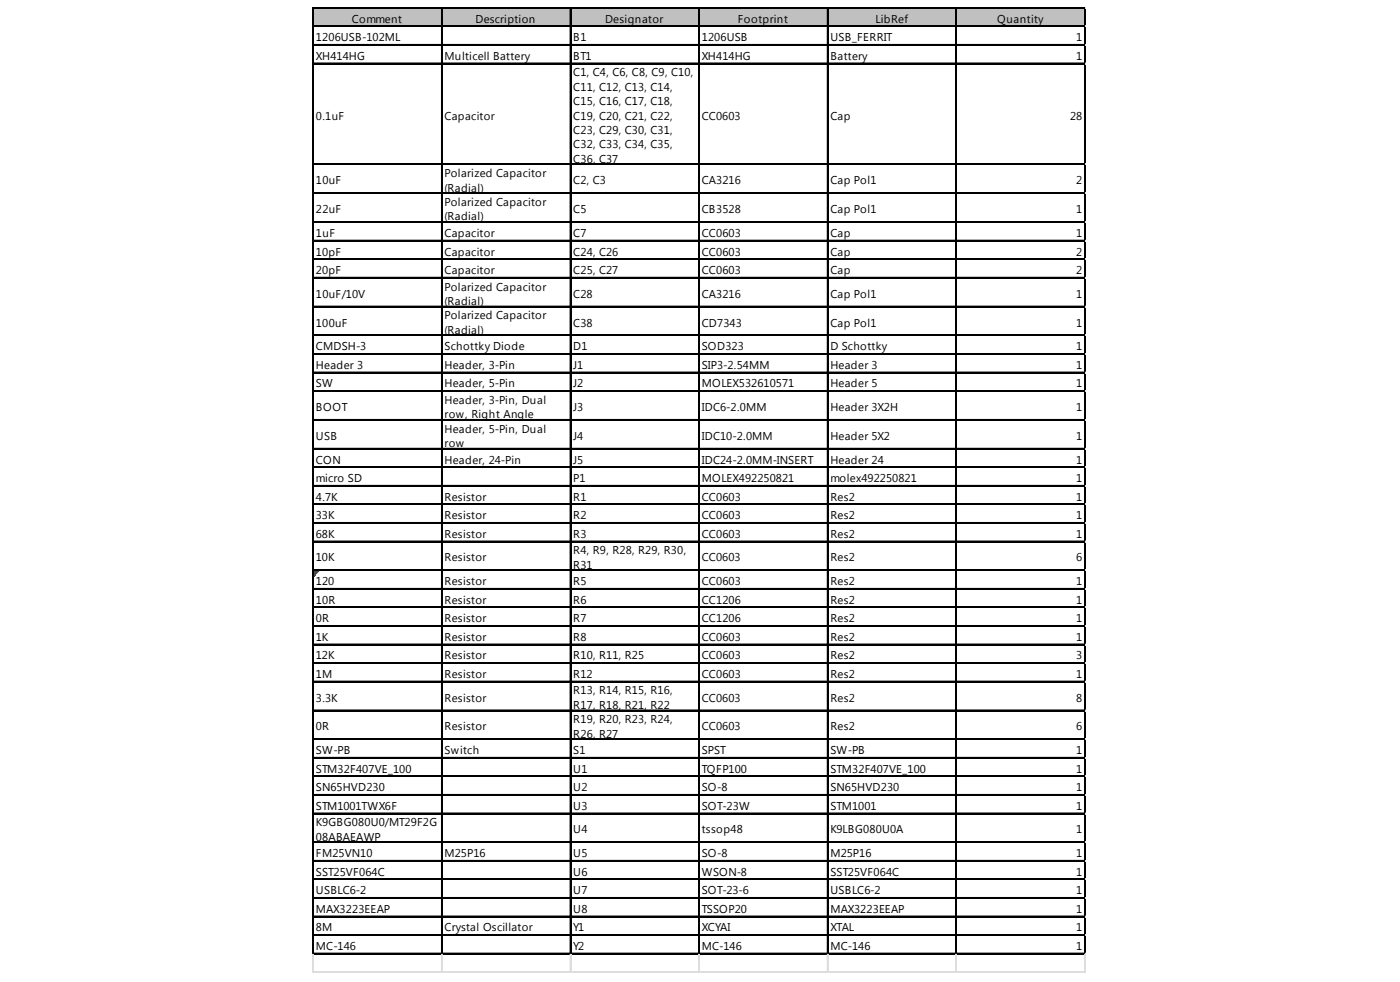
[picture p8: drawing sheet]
<svg xmlns="http://www.w3.org/2000/svg" width="290mm" height="203mm" viewBox="0 0 290 203" stroke-linecap="round" stroke-linejoin="round" font-family="sans-serif">
<defs><g id="words">
<g font-size="2.3">
<text x="72.9" y="4.7">Comment</text>
<text x="98.5" y="4.7">Description</text>
<text x="125.3" y="4.7">Designator</text>
<text x="152.8" y="4.7">Footprint</text>
<text x="181.4" y="4.7">LibRef</text>
<text x="206.5" y="4.7">Quantity</text>
<text x="65.4" y="8.5">1206USB-102ML</text>
<text x="118.7" y="8.5">B1</text>
<text x="145.4" y="8.5">1206USB</text>
<text x="172" y="8.5">USB_FERRIT</text>
<text x="222.9" y="8.5">1</text>
<text x="65.4" y="12.4">XH414HG</text>
<text x="92.1" y="12.4">Multicell Battery</text>
<text x="118.7" y="12.4">BT1</text>
<text x="118.7" y="15.8">C1, C4, C6, C8, C9, C10,</text>
<text x="145.4" y="12.4">XH414HG</text>
<text x="172" y="12.4">Battery</text>
<text x="222.9" y="12.4">1</text>
<text x="118.7" y="18.8">C11, C12, C13, C14,</text>
<text x="118.7" y="21.7">C15, C16, C17, C18,</text>
<text x="65.4" y="24.7">0.1uF</text>
<text x="92.1" y="24.7">Capacitor</text>
<text x="118.7" y="24.7">C19, C20, C21, C22,</text>
<text x="118.7" y="27.7">C23, C29, C30, C31,</text>
<text x="145.4" y="24.7">CC0603</text>
<text x="172" y="24.7">Cap</text>
<text x="221.7" y="24.7">28</text>
<text x="118.7" y="30.7">C32, C33, C34, C35,</text>
<text x="118.7" y="33.7">C36, C37</text>
<text x="65.4" y="38.2">10uF</text>
<text x="92.1" y="36.7">Polarized Capacitor</text>
<text x="92.1" y="39.7">(Radial)</text>
<text x="118.7" y="38.2">C2, C3</text>
<text x="145.4" y="38.2">CA3216</text>
<text x="172" y="38.2">Cap Pol1</text>
<text x="222.9" y="38.2">2</text>
<text x="65.4" y="44.1">22uF</text>
<text x="92.1" y="42.6">Polarized Capacitor</text>
<text x="92.1" y="45.6">(Radial)</text>
<text x="118.7" y="44.1">C5</text>
<text x="145.4" y="44.1">CB3528</text>
<text x="172" y="44.1">Cap Pol1</text>
<text x="222.9" y="44.1">1</text>
<text x="65.4" y="49">1uF</text>
<text x="65.4" y="52.9">10pF</text>
<text x="92.1" y="49">Capacitor</text>
<text x="92.1" y="52.9">Capacitor</text>
<text x="118.7" y="49">C7</text>
<text x="118.7" y="52.9">C24, C26</text>
<text x="145.4" y="49">CC0603</text>
<text x="145.4" y="52.9">CC0603</text>
<text x="172" y="49">Cap</text>
<text x="172" y="52.9">Cap</text>
<text x="222.9" y="49">1</text>
<text x="222.9" y="52.9">2</text>
<text x="65.4" y="56.7">20pF</text>
<text x="92.1" y="56.7">Capacitor</text>
<text x="118.7" y="56.7">C25, C27</text>
<text x="145.4" y="56.7">CC0603</text>
<text x="172" y="56.7">Cap</text>
<text x="222.9" y="56.7">2</text>
<text x="65.4" y="61.6">10uF/10V</text>
<text x="92.1" y="60.1">Polarized Capacitor</text>
<text x="92.1" y="63.1">(Radial)</text>
<text x="118.7" y="61.6">C28</text>
<text x="145.4" y="61.6">CA3216</text>
<text x="172" y="61.6">Cap Pol1</text>
<text x="222.9" y="61.6">1</text>
<text x="65.4" y="67.6">100uF</text>
<text x="92.1" y="66.1">Polarized Capacitor</text>
<text x="92.1" y="69.1">(Radial)</text>
<text x="118.7" y="67.6">C38</text>
<text x="145.4" y="67.6">CD7343</text>
<text x="172" y="67.6">Cap Pol1</text>
<text x="222.9" y="67.6">1</text>
<text x="65.4" y="72.5">CMDSH-3</text>
<text x="65.4" y="76.3">Header 3</text>
<text x="92.1" y="72.5">Schottky Diode</text>
<text x="92.1" y="76.3">Header, 3-Pin</text>
<text x="118.7" y="72.5">D1</text>
<text x="118.7" y="76.3">J1</text>
<text x="145.4" y="72.5">SOD323</text>
<text x="145.4" y="76.3">SIP3-2.54MM</text>
<text x="172" y="72.5">D Schottky</text>
<text x="172" y="76.3">Header 3</text>
<text x="222.9" y="72.5">1</text>
<text x="222.9" y="76.3">1</text>
<text x="65.4" y="80.2">SW</text>
<text x="92.1" y="80.2">Header, 5-Pin</text>
<text x="92.1" y="83.6">Header, 3-Pin, Dual</text>
<text x="118.7" y="80.2">J2</text>
<text x="145.4" y="80.2">MOLEX532610571</text>
<text x="172" y="80.2">Header 5</text>
<text x="222.9" y="80.2">1</text>
<text x="65.4" y="85.1">BOOT</text>
<text x="92.1" y="86.6">row, Right Angle</text>
<text x="92.1" y="89.5">Header, 5-Pin, Dual</text>
<text x="118.7" y="85.1">J3</text>
<text x="145.4" y="85.1">IDC6-2.0MM</text>
<text x="172" y="85.1">Header 3X2H</text>
<text x="222.9" y="85.1">1</text>
<text x="65.4" y="91">USB</text>
<text x="65.4" y="95.9">CON</text>
<text x="92.1" y="92.5">row</text>
<text x="92.1" y="95.9">Header, 24-Pin</text>
<text x="118.7" y="91">J4</text>
<text x="118.7" y="95.9">J5</text>
<text x="145.4" y="91">IDC10-2.0MM</text>
<text x="145.4" y="95.9">IDC24-2.0MM-INSERT</text>
<text x="172" y="91">Header 5X2</text>
<text x="172" y="95.9">Header 24</text>
<text x="222.9" y="91">1</text>
<text x="222.9" y="95.9">1</text>
<text x="65.4" y="99.8">micro SD</text>
<text x="118.7" y="99.8">P1</text>
<text x="145.4" y="99.8">MOLEX492250821</text>
<text x="172" y="99.8">molex492250821</text>
<text x="222.9" y="99.8">1</text>
<text x="65.4" y="103.6">4.7K</text>
<text x="65.4" y="107.4">33K</text>
<text x="92.1" y="103.6">Resistor</text>
<text x="92.1" y="107.4">Resistor</text>
<text x="118.7" y="103.6">R1</text>
<text x="118.7" y="107.4">R2</text>
<text x="145.4" y="103.6">CC0603</text>
<text x="145.4" y="107.4">CC0603</text>
<text x="172" y="103.6">Res2</text>
<text x="172" y="107.4">Res2</text>
<text x="222.9" y="103.6">1</text>
<text x="222.9" y="107.4">1</text>
<text x="65.4" y="111.3">68K</text>
<text x="92.1" y="111.3">Resistor</text>
<text x="118.7" y="111.3">R3</text>
<text x="145.4" y="111.3">CC0603</text>
<text x="172" y="111.3">Res2</text>
<text x="222.9" y="111.3">1</text>
<text x="65.4" y="116.2">10K</text>
<text x="92.1" y="116.2">Resistor</text>
<text x="118.7" y="114.7">R4, R9, R28, R29, R30,</text>
<text x="118.7" y="117.7">R31</text>
<text x="145.4" y="116.2">CC0603</text>
<text x="172" y="116.2">Res2</text>
<text x="222.9" y="116.2">6</text>
<text x="65.4" y="121.1">120</text>
<text x="65.4" y="124.9">10R</text>
<text x="92.1" y="121.1">Resistor</text>
<text x="92.1" y="124.9">Resistor</text>
<text x="118.7" y="121.1">R5</text>
<text x="118.7" y="124.9">R6</text>
<text x="145.4" y="121.1">CC0603</text>
<text x="145.4" y="124.9">CC1206</text>
<text x="172" y="121.1">Res2</text>
<text x="172" y="124.9">Res2</text>
<text x="222.9" y="121.1">1</text>
<text x="222.9" y="124.9">1</text>
<text x="65.4" y="128.8">0R</text>
<text x="92.1" y="128.8">Resistor</text>
<text x="118.7" y="128.8">R7</text>
<text x="145.4" y="128.8">CC1206</text>
<text x="172" y="128.8">Res2</text>
<text x="222.9" y="128.8">1</text>
<text x="65.4" y="132.6">1K</text>
<text x="65.4" y="136.4">12K</text>
<text x="92.1" y="132.6">Resistor</text>
<text x="92.1" y="136.4">Resistor</text>
<text x="118.7" y="132.6">R8</text>
<text x="118.7" y="136.4">R10, R11, R25</text>
<text x="145.4" y="132.6">CC0603</text>
<text x="145.4" y="136.4">CC0603</text>
<text x="172" y="132.6">Res2</text>
<text x="172" y="136.4">Res2</text>
<text x="222.9" y="132.6">1</text>
<text x="222.9" y="136.4">3</text>
<text x="65.4" y="140.3">1M</text>
<text x="92.1" y="140.3">Resistor</text>
<text x="118.7" y="140.3">R12</text>
<text x="118.7" y="143.7">R13, R14, R15, R16,</text>
<text x="145.4" y="140.3">CC0603</text>
<text x="172" y="140.3">Res2</text>
<text x="222.9" y="140.3">1</text>
<text x="65.4" y="145.2">3.3K</text>
<text x="92.1" y="145.2">Resistor</text>
<text x="118.7" y="146.7">R17, R18, R21, R22</text>
<text x="118.7" y="149.7">R19, R20, R23, R24,</text>
<text x="145.4" y="145.2">CC0603</text>
<text x="172" y="145.2">Res2</text>
<text x="222.9" y="145.2">8</text>
<text x="65.4" y="151.1">0R</text>
<text x="92.1" y="151.1">Resistor</text>
<text x="118.7" y="152.6">R26, R27</text>
<text x="145.4" y="151.1">CC0603</text>
<text x="172" y="151.1">Res2</text>
<text x="222.9" y="151.1">6</text>
<text x="65.4" y="156.1">SW-PB</text>
<text x="65.4" y="159.9">STM32F407VE_100</text>
<text x="92.1" y="156.1">Switch</text>
<text x="118.7" y="156.1">S1</text>
<text x="118.7" y="159.9">U1</text>
<text x="145.4" y="156.1">SPST</text>
<text x="145.4" y="159.9">TQFP100</text>
<text x="172" y="156.1">SW-PB</text>
<text x="172" y="159.9">STM32F407VE_100</text>
<text x="222.9" y="156.1">1</text>
<text x="222.9" y="159.9">1</text>
<text x="65.4" y="163.7">SN65HVD230</text>
<text x="65.4" y="167.6">STM1001TWX6F</text>
<text x="118.7" y="163.7">U2</text>
<text x="118.7" y="167.6">U3</text>
<text x="145.4" y="163.7">SO-8</text>
<text x="145.4" y="167.6">SOT-23W</text>
<text x="172" y="163.7">SN65HVD230</text>
<text x="172" y="167.6">STM1001</text>
<text x="222.9" y="163.7">1</text>
<text x="222.9" y="167.6">1</text>
<text x="65.4" y="171">K9GBG080U0/MT29F2G</text>
<text x="65.4" y="174">08ABAEAWP</text>
<text x="118.7" y="172.5">U4</text>
<text x="145.4" y="172.5">tssop48</text>
<text x="172" y="172.5">K9LBG080U0A</text>
<text x="222.9" y="172.5">1</text>
<text x="65.4" y="177.4">FM25VN10</text>
<text x="92.1" y="177.4">M25P16</text>
<text x="118.7" y="177.4">U5</text>
<text x="145.4" y="177.4">SO-8</text>
<text x="172" y="177.4">M25P16</text>
<text x="222.9" y="177.4">1</text>
<text x="65.4" y="181.2">SST25VF064C</text>
<text x="65.4" y="185">USBLC6-2</text>
<text x="118.7" y="181.2">U6</text>
<text x="118.7" y="185">U7</text>
<text x="145.4" y="181.2">WSON-8</text>
<text x="145.4" y="185">SOT-23-6</text>
<text x="172" y="181.2">SST25VF064C</text>
<text x="172" y="185">USBLC6-2</text>
<text x="222.9" y="181.2">1</text>
<text x="222.9" y="185">1</text>
<text x="65.4" y="188.9">MAX3223EEAP</text>
<text x="118.7" y="188.9">U8</text>
<text x="145.4" y="188.9">TSSOP20</text>
<text x="172" y="188.9">MAX3223EEAP</text>
<text x="222.9" y="188.9">1</text>
<text x="65.4" y="192.7">8M</text>
<text x="65.4" y="196.6">MC-146</text>
<text x="92.1" y="192.7">Crystal Oscillator</text>
<text x="118.7" y="192.7">Y1</text>
<text x="118.7" y="196.6">Y2</text>
<text x="145.4" y="192.7">XCYAI</text>
<text x="145.4" y="196.6">MC-146</text>
<text x="172" y="192.7">XTAL</text>
<text x="172" y="196.6">MC-146</text>
<text x="222.9" y="192.7">1</text>
<text x="222.9" y="196.6">1</text>
</g>
</g></defs>
<path d="M65 1.7h159.9v3.9h-159.9z" fill="#c0c0c0"/>
<path d="M65 118.1h1.1" fill="none" stroke="#008000" stroke-width=".21"/>
<path d="M65 118.1h1.1v.2h-1.1z" fill="#008000"/>
<path d="M65 118.3h.9" fill="none" stroke="#008000" stroke-width=".21"/>
<path d="M65 118.3h.9v.3h-.9z" fill="#008000"/>
<path d="M65 118.6h.7" fill="none" stroke="#008000" stroke-width=".21"/>
<path d="M65 118.6h.7v.2h-.7z" fill="#008000"/>
<path d="M65 118.8h.4" fill="none" stroke="#008000" stroke-width=".21"/>
<path d="M65 118.8h.4v.2h-.4z" fill="#008000"/>
<path d="M65 119h.2" fill="none" stroke="#008000" stroke-width=".21"/>
<path d="M65 119h.2v.2h-.2z" fill="#008000"/>
<g fill="none" stroke="#000" stroke-width=".21">
<path d="M64.8 1.5v195.9M64.9 1.5v195.9M65 1.5h159.9M65 1.6h159.9M65 5.4h159.9M65 5.5h159.9M65 9.2h159.9M65 9.3h159.9M65 13h159.9M65 13.1h159.9M91.4 1.7v195.7M91.6 1.7v195.7"/>
<path d="M118.1 1.7v195.7M118.2 1.7v195.7M144.7 1.7v195.7M144.8 1.7v195.7M171.4 1.7v195.7M171.5 1.7v195.7M198 1.7v195.7M198.1 1.7v195.7M224.6 1.7v195.7M224.7 1.7v195.7M65 33.9h159.9M65 34h159.9"/>
<path d="M65 39.9h159.9M65 40h159.9M65 45.9h159.9M65 46h159.9M65 49.7h159.9M65 49.8h159.9M65 53.5h159.9M65 53.6h159.9M65 57.4h159.9M65 57.5h159.9M65 63.3h159.9M65 63.5h159.9"/>
<path d="M65 69.3h159.9M65 69.4h159.9M65 73.2h159.9M65 73.3h159.9M65 77h159.9M65 77.1h159.9M65 80.8h159.9M65 80.9h159.9M65 86.8h159.9M65 86.9h159.9M65 92.8h159.9M65 92.9h159.9"/>
<path d="M65 96.6h159.9M65 96.7h159.9M65 100.4h159.9M65 100.5h159.9M65 104.3h159.9M65 104.4h159.9M65 108.1h159.9M65 108.2h159.9M65 112h159.9M65 112.1h159.9M65 117.9h159.9M65 118h159.9"/>
<path d="M65 121.8h159.9M65 121.9h159.9M65 125.6h159.9M65 125.7h159.9M65 129.4h159.9M65 129.5h159.9M65 133.3h159.9M65 133.4h159.9M65 137.1h159.9M65 137.2h159.9M65 140.9h159.9M65 141.1h159.9"/>
<path d="M65 146.9h159.9M65 147h159.9M65 152.9h159.9M65 153h159.9M65 156.7h159.9M65 156.8h159.9M65 160.6h159.9M65 160.7h159.9M65 164.4h159.9M65 164.5h159.9M65 168.2h159.9M65 168.3h159.9"/>
<path d="M65 174.2h159.9M65 174.3h159.9M65 178h159.9M65 178.1h159.9M65 181.9h159.9M65 182h159.9M65 185.7h159.9M65 185.8h159.9M65 189.6h159.9M65 189.7h159.9M65 193.4h159.9M65 193.5h159.9"/>
<path d="M65 197.2h159.9M65 197.3h159.9"/>
</g>
<g fill="none" stroke="#dadcdd" stroke-width=".21">
<path d="M224.9 1.5h.1M64.8 197.4v3.9M64.9 197.4v3.9M91.4 197.4v3.9M91.6 197.4v3.9M118.1 197.4v3.9M118.2 197.4v3.9M144.7 197.4v3.9M144.8 197.4v3.9M171.4 197.4v3.9M171.5 197.4v3.9M198 197.4v3.9"/>
<path d="M198.1 197.4v3.9M224.6 197.4v3.9M224.7 197.4v3.9"/>
</g>
<path d="M224.9 1.5v.2z" fill="#dadcdd"/>
<path d="M224.9 5.4h.1" fill="none" stroke="#dadcdd" stroke-width=".21"/>
<path d="M224.9 5.4v.2z" fill="#dadcdd"/>
<path d="M224.9 9.2h.1" fill="none" stroke="#dadcdd" stroke-width=".21"/>
<path d="M224.9 9.2v.2z" fill="#dadcdd"/>
<path d="M224.9 13h.1" fill="none" stroke="#dadcdd" stroke-width=".21"/>
<path d="M224.9 13v.2z" fill="#dadcdd"/>
<path d="M224.9 33.9h.1" fill="none" stroke="#dadcdd" stroke-width=".21"/>
<path d="M224.9 33.9v.2z" fill="#dadcdd"/>
<path d="M224.9 39.9h.1" fill="none" stroke="#dadcdd" stroke-width=".21"/>
<path d="M224.9 39.9v.2z" fill="#dadcdd"/>
<path d="M224.9 45.9h.1" fill="none" stroke="#dadcdd" stroke-width=".21"/>
<path d="M224.9 45.9v.2z" fill="#dadcdd"/>
<path d="M224.9 49.7h.1" fill="none" stroke="#dadcdd" stroke-width=".21"/>
<path d="M224.9 49.7v.2z" fill="#dadcdd"/>
<path d="M224.9 53.5h.1" fill="none" stroke="#dadcdd" stroke-width=".21"/>
<path d="M224.9 53.5v.3z" fill="#dadcdd"/>
<path d="M224.9 57.4h.1" fill="none" stroke="#dadcdd" stroke-width=".21"/>
<path d="M224.9 57.4v.2z" fill="#dadcdd"/>
<path d="M224.9 63.3h.1" fill="none" stroke="#dadcdd" stroke-width=".21"/>
<path d="M224.9 63.3v.3z" fill="#dadcdd"/>
<path d="M224.9 69.3h.1" fill="none" stroke="#dadcdd" stroke-width=".21"/>
<path d="M224.9 69.3v.2z" fill="#dadcdd"/>
<path d="M224.9 73.2h.1" fill="none" stroke="#dadcdd" stroke-width=".21"/>
<path d="M224.9 73.2v.2z" fill="#dadcdd"/>
<path d="M224.9 77h.1" fill="none" stroke="#dadcdd" stroke-width=".21"/>
<path d="M224.9 77v.2z" fill="#dadcdd"/>
<path d="M224.9 80.8h.1" fill="none" stroke="#dadcdd" stroke-width=".21"/>
<path d="M224.9 80.8v.2z" fill="#dadcdd"/>
<path d="M224.9 86.8h.1" fill="none" stroke="#dadcdd" stroke-width=".21"/>
<path d="M224.9 86.8v.2z" fill="#dadcdd"/>
<path d="M224.9 92.8h.1" fill="none" stroke="#dadcdd" stroke-width=".21"/>
<path d="M224.9 92.8v.2z" fill="#dadcdd"/>
<path d="M224.9 96.6h.1" fill="none" stroke="#dadcdd" stroke-width=".21"/>
<path d="M224.9 96.6v.2z" fill="#dadcdd"/>
<path d="M224.9 100.4h.1" fill="none" stroke="#dadcdd" stroke-width=".21"/>
<path d="M224.9 100.4v.3z" fill="#dadcdd"/>
<path d="M224.9 104.3h.1" fill="none" stroke="#dadcdd" stroke-width=".21"/>
<path d="M224.9 104.3v.2z" fill="#dadcdd"/>
<path d="M224.9 108.1h.1" fill="none" stroke="#dadcdd" stroke-width=".21"/>
<path d="M224.9 108.1v.2z" fill="#dadcdd"/>
<path d="M224.9 112h.1" fill="none" stroke="#dadcdd" stroke-width=".21"/>
<path d="M224.9 112v.2z" fill="#dadcdd"/>
<path d="M224.9 117.9h.1" fill="none" stroke="#dadcdd" stroke-width=".21"/>
<path d="M224.9 117.9v.2z" fill="#dadcdd"/>
<path d="M224.9 121.8h.1" fill="none" stroke="#dadcdd" stroke-width=".21"/>
<path d="M224.9 121.8v.2z" fill="#dadcdd"/>
<path d="M224.9 125.6h.1" fill="none" stroke="#dadcdd" stroke-width=".21"/>
<path d="M224.9 125.6v.2z" fill="#dadcdd"/>
<path d="M224.9 129.4h.1" fill="none" stroke="#dadcdd" stroke-width=".21"/>
<path d="M224.9 129.4v.2z" fill="#dadcdd"/>
<path d="M224.9 133.3h.1" fill="none" stroke="#dadcdd" stroke-width=".21"/>
<path d="M224.9 133.3v.2z" fill="#dadcdd"/>
<path d="M224.9 137.1h.1" fill="none" stroke="#dadcdd" stroke-width=".21"/>
<path d="M224.9 137.1v.2z" fill="#dadcdd"/>
<path d="M224.9 140.9h.1" fill="none" stroke="#dadcdd" stroke-width=".21"/>
<path d="M224.9 140.9v.3z" fill="#dadcdd"/>
<path d="M224.9 146.9h.1" fill="none" stroke="#dadcdd" stroke-width=".21"/>
<path d="M224.9 146.9v.2z" fill="#dadcdd"/>
<path d="M224.9 152.9h.1" fill="none" stroke="#dadcdd" stroke-width=".21"/>
<path d="M224.9 152.9v.2z" fill="#dadcdd"/>
<path d="M224.9 156.7h.1" fill="none" stroke="#dadcdd" stroke-width=".21"/>
<path d="M224.9 156.7v.2z" fill="#dadcdd"/>
<path d="M224.9 160.6h.1" fill="none" stroke="#dadcdd" stroke-width=".21"/>
<path d="M224.9 160.6v.2z" fill="#dadcdd"/>
<path d="M224.9 164.4h.1" fill="none" stroke="#dadcdd" stroke-width=".21"/>
<path d="M224.9 164.4v.2z" fill="#dadcdd"/>
<path d="M224.9 168.2h.1" fill="none" stroke="#dadcdd" stroke-width=".21"/>
<path d="M224.9 168.2v.2z" fill="#dadcdd"/>
<path d="M224.9 174.2h.1" fill="none" stroke="#dadcdd" stroke-width=".21"/>
<path d="M224.9 174.2v.2z" fill="#dadcdd"/>
<path d="M224.9 178h.1" fill="none" stroke="#dadcdd" stroke-width=".21"/>
<path d="M224.9 178v.3z" fill="#dadcdd"/>
<path d="M224.9 181.9h.1" fill="none" stroke="#dadcdd" stroke-width=".21"/>
<path d="M224.9 181.9v.2z" fill="#dadcdd"/>
<path d="M224.9 185.7h.1" fill="none" stroke="#dadcdd" stroke-width=".21"/>
<path d="M224.9 185.7v.2z" fill="#dadcdd"/>
<path d="M224.9 189.6h.1" fill="none" stroke="#dadcdd" stroke-width=".21"/>
<path d="M224.9 189.6v.2z" fill="#dadcdd"/>
<path d="M224.9 193.4h.1" fill="none" stroke="#dadcdd" stroke-width=".21"/>
<path d="M224.9 193.4v.2z" fill="#dadcdd"/>
<path d="M224.9 197.2h.1" fill="none" stroke="#dadcdd" stroke-width=".21"/>
<path d="M224.9 197.2v.2z" fill="#dadcdd"/>
<path d="M64.8 201.1h160.1M64.8 201.2h160.1" fill="none" stroke="#dadcdd" stroke-width=".21"/>
<use href="#words"/>
</svg>
